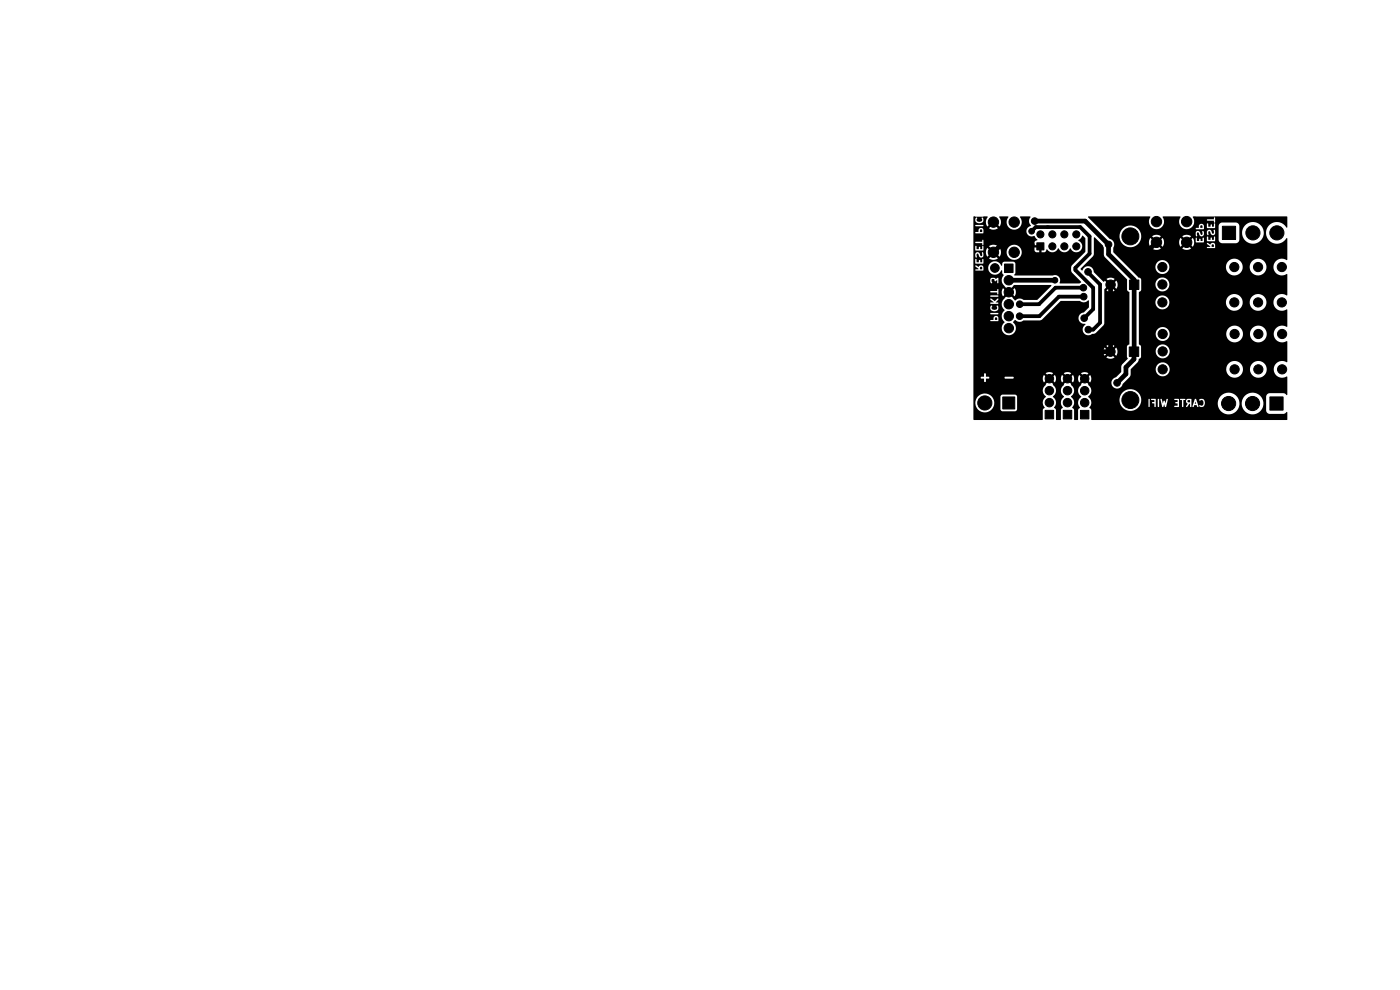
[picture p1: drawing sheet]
<svg xmlns="http://www.w3.org/2000/svg" width="297mm" height="210mm" viewBox="0 0 297 210" stroke-linecap="round" stroke-linejoin="round" font-family="sans-serif">
<g fill="#000" stroke="#000" stroke-width=".21">
<path d="M213.1 56h1.8v1.8h-1.8zM220 51.5h1.5v1.5h-1.5zM259.3 48h2.8v2.8h-2.8zM239.6 73.6h2v2h-2zM239.6 59.4h2v2h-2zM212.7 84.2h2.6v2.5h-2.6zM221.7 87h1.8v1.9h-1.8zM225.6 87h1.8v1.9h-1.8zM229.2 87.1h1.8v1.8h-1.8zM269.4 84.2h2.8v2.8h-2.8z"/>
<circle cx="210.8" cy="53.5" r="1.1"/>
<circle cx="210.8" cy="47.1" r="1.1"/>
<circle cx="211.1" cy="56.8" r=".92"/>
<circle cx="214" cy="59.4" r="1"/>
<circle cx="215.2" cy="53.5" r="1.1"/>
<circle cx="215.2" cy="47.1" r="1.1"/>
<circle cx="218.8" cy="51.9" r=".6"/>
<circle cx="218.9" cy="49" r=".6"/>
<circle cx="219.5" cy="46.9" r=".7"/>
<circle cx="220.7" cy="49.7" r=".75"/>
<circle cx="223.3" cy="49.7" r=".75"/>
<circle cx="223.3" cy="52.3" r=".75"/>
<circle cx="223.8" cy="59.4" r=".6"/>
<circle cx="225.8" cy="49.7" r=".75"/>
<circle cx="225.8" cy="52.3" r=".75"/>
<circle cx="228.3" cy="52.3" r=".75"/>
<circle cx="228.3" cy="49.7" r=".75"/>
<circle cx="230.8" cy="57.7" r=".7"/>
<circle cx="235.2" cy="51.9" r=".7"/>
<circle cx="239.8" cy="50.1" r="1.8"/>
<circle cx="245.3" cy="51.4" r="1.1"/>
<circle cx="245.3" cy="47" r="1.1"/>
<circle cx="246.6" cy="56.6" r=".97"/>
<circle cx="251.7" cy="47" r="1.1"/>
<circle cx="251.7" cy="51.4" r="1.1"/>
<circle cx="261.9" cy="56.6" r=".97"/>
<circle cx="265.8" cy="49.4" r="1.5"/>
<circle cx="266.9" cy="56.6" r=".97"/>
<circle cx="270.9" cy="49.4" r="1.5"/>
<circle cx="271.9" cy="56.6" r=".98"/>
<circle cx="214" cy="67.1" r="1"/>
<circle cx="214" cy="64.5" r="1"/>
<circle cx="214" cy="69.6" r="1"/>
<circle cx="214" cy="62" r="1"/>
<circle cx="216.3" cy="67.1" r=".7"/>
<circle cx="216.3" cy="64.5" r=".7"/>
<circle cx="218" cy="78.1" r=".7"/>
<circle cx="222.6" cy="74.6" r=".6"/>
<circle cx="224.6" cy="78" r=".7"/>
<circle cx="229.8" cy="61" r=".7"/>
<circle cx="229.9" cy="62.9" r=".7"/>
<circle cx="230" cy="67.5" r=".7"/>
<circle cx="230.9" cy="69.9" r=".7"/>
<circle cx="235.6" cy="74.6" r="1"/>
<circle cx="235.6" cy="60.4" r="1"/>
<circle cx="235.7" cy="65.4" r=".6"/>
<circle cx="243.2" cy="72.4" r=".7"/>
<circle cx="243.2" cy="62.5" r=".7"/>
<circle cx="246.6" cy="64.1" r=".97"/>
<circle cx="246.6" cy="60.3" r=".97"/>
<circle cx="246.7" cy="74.5" r=".97"/>
<circle cx="246.7" cy="78.3" r=".97"/>
<circle cx="246.7" cy="70.8" r=".97"/>
<circle cx="261.9" cy="64.1" r=".97"/>
<circle cx="261.9" cy="78.3" r=".98"/>
<circle cx="261.9" cy="70.8" r=".98"/>
<circle cx="266.9" cy="64.1" r=".97"/>
<circle cx="267" cy="78.3" r=".98"/>
<circle cx="267" cy="70.8" r=".98"/>
<circle cx="271.9" cy="64.1" r=".98"/>
<circle cx="272" cy="78.3" r=".97"/>
<circle cx="272" cy="70.8" r=".97"/>
<circle cx="208.9" cy="85.5" r="1.5"/>
<circle cx="222.6" cy="80.3" r=".9"/>
<circle cx="222.6" cy="85.4" r=".9"/>
<circle cx="222.6" cy="82.9" r=".9"/>
<circle cx="226.5" cy="82.9" r=".9"/>
<circle cx="226.5" cy="85.4" r=".9"/>
<circle cx="226.5" cy="80.3" r=".9"/>
<circle cx="230.1" cy="85.4" r=".9"/>
<circle cx="230.1" cy="80.3" r=".9"/>
<circle cx="230.1" cy="82.9" r=".9"/>
<circle cx="237" cy="81.2" r=".7"/>
<circle cx="239.8" cy="84.9" r="1.8"/>
<circle cx="260.6" cy="85.6" r="1.5"/>
<circle cx="265.7" cy="85.6" r="1.5"/>
</g>
<g fill="#000">
<path d="M206.7 46h2.1v.6h-.1l-.2-.4-.3 .1a.41 .41 0 0 1-.1 .7 .53 .53 0 0 1-.7 .1 .53 .53 0 0 1-.1-.7l-.1-.3-.2 .2v.7l.7 .4 .7-.2 .3-.6h.1v1.2l-.3-.1h-1.5l-.1 .1 .1 .2h1.6l.2-.2v1h-.1l-.3-.4h-.4l-.4 .3v.5l-.7 .1 .1 .2h1.6l.1-.7h.1v2.2l-.3-.1-.1 .4h-1.4l-.1 .2 .1 .1h1.4v.3l.2 .1 .1-1h.1v1.3l-.4-.1v.6h-.4l-.2-.4-.1 .1v.3h-.5v-.5l-.2-.2-.1 .9 .1 .1h1.6l.1-.8h.1v1.6l-.4-.4v.7l-.3 .1-.4-.7-.4-.1-.4 .4v.4l.1 .3h.2v-.6l.2-.2 .4 .7 .5 .1 .3-.2 .1-.5h.1v1.2l-.4-.1v.6h-.4l-.2-.5-.1 .2v.3h-.5v-.6l-.2-.1-.1 .9 .1 .1h1.6l.1-.8h.1v1.6l-.5-.4-.5 .1-.2 .2-.6-.3-.1 .2 .7 .6h-.6l-.1 .2 .1 .1h1.6l.1-.7h.1v.9h-2.1zM207.9 56.7h.4l.1 .4h-.5zM207.9 48.7h.4l.1 .5h-.5zM253.4 45.9h4.6v.3h-.4l-.1 .3h-1.3l-.2 .1 .1 .2h1.4l.1 .4h.1l.1-1h.2v1.3l-.4-.1-.1 .7h-.4l-.1-.5-.2 .1v.4h-.5l-.1-.7-.2 .1v.4h-.6l-.2-.3-.4-.1-.5 .4v.4l-.7 .2 .1 .1h1.6l.1-.7h.6l.1 .5h1.6l.1-.9h.2v1.6l-.5-.3-.1 .7h-.2l-.3-.6-.3-.2-.5 .2-.1 .4h-.6l-.1-.3h-.2v.7l-.2 .1-.7-.8-.4 .1-.2 .3 .1 .7h.3l-.1-.6 .3-.2 .3 .7 .5 .1 .3-.2 .1-.6h.6l.3 .6 .1-.1-.1-.6 .3-.2 .3 .7 .5 .2 .3-.2 .1-.6h.2v1.2l-.4-.1-.1 .7h-.4l-.1-.5-.2 .1v.4h-.5l-.1-.7h-.1l-.1 .4-.8-.2-.1 .7h-.4l-.1-.5-.2 .1v.4h-.5v-.6l-.3 .1 .1 .8h1.6l.1-.1v-.7h.6l.1 .6h1.6l.1-.9h.2v1.7l-.6-.5-.5 .1-.1 .3-.6-.4-.2 .2 .7 .5v.2h-.6v.3h1.6l.1-.7h.2v.8h-4.6zM254.7 47.8l.4 .1v.4h-.5zM257.1 51.9h.4v.5h-.5zM206.5 45.9l.4 .2v11.3h1.8l-.1-11.4 .1-.1h.7l.1 .2a1.59 1.59 0 0 0 0 2l.9-.9 .3 .3-.9 .9a1.6 1.6 0 0 0 1.9 0l-.9-.9 .4-.3 .9 .9a1.79 1.79 0 0 0-.1-2.1l1.8-.1 .1 .1a1.63 1.63 0 0 0 .2 2.3 1.63 1.63 0 0 0 2.3-.1 1.63 1.63 0 0 0 0-2.2l2.1-.1v.3a1.32 1.32 0 0 0 .2 1.7 1.17 1.17 0 0 0-.9 1.5 1.17 1.17 0 0 0 1.7 .7l.6 .8-.6 .4v.7h.8v.5h-.8l.1 .9 .9 .1v-.8h.5v.8h.6l.2-.1 .3-.5a1.4 1.4 0 0 0 2.4-.2 1.38 1.38 0 0 0 1.3 .8 1.38 1.38 0 0 0 1.3-.8 1.31 1.31 0 0 0 2.1 .5 1.31 1.31 0 0 0-.5-2.2l.6-.5 .3-.5 .6 .5v3h-13.4a1.61 1.61 0 0 0-1.6-1.6 1.61 1.61 0 0 0-1.7 1.6h-1.1l-.4-.9-.8 .9-.4-.4 .9-.9a1.6 1.6 0 0 0-1.9 0l.9 .9-.3 .4-.9-.9a1.6 1.6 0 0 0 0 1.9l.9-.9 .3 .3-.9 .9a1.61 1.61 0 0 0 1.9 0l-.9-.9 .4-.3 .8 .9 .4-1h1.1l.1 .3a1.61 1.61 0 0 0 1.7 1.3 1.61 1.61 0 0 0 1.5-1.6h13.4l-2.8 2.7-.2 .5 .1 1 2 2.2-.3 .2h-4.1l-.1-.1a1.12 1.12 0 0 0-.2-1.3 1.12 1.12 0 0 0-1.3-.3h-8.1v-.1l.2-.4v-1.9l-.1-.3-.3-.2h-2l-.3 .3-.2 .6a1.44 1.44 0 0 0-2.1-.9 1.44 1.44 0 0 0-.4 2.2 1.44 1.44 0 0 0 2.2 0l.3-.4 .2 .8 .2 .2a1.72 1.72 0 0 0 .2 2.5l.9 .8-.4 .3-.8-.8-.1 .2-.2 .7 .3 .9 .8-.9 .4 .4-.9 .8a1.71 1.71 0 0 0 0 2.6l-.1 .2a1.51 1.51 0 0 0 0 2.2h-1.1v-9.3h-1.9v9.3h3l.1 .2a1.53 1.53 0 0 0-.1 2.3 1.53 1.53 0 0 0 2.3-.1 1.53 1.53 0 0 0-.4-2.3l.5-.4a1.26 1.26 0 0 0 1.8 .1l3.7-.1 4.1-4 4.1-.1a1.42 1.42 0 0 0 1.8-.1l.1 1.5-1.1 1.1a1.23 1.23 0 0 0-1.1 1.4 1.23 1.23 0 0 0 1.5 1v.2a1.22 1.22 0 0 0-.4 1.7 1.22 1.22 0 0 0 1.8 .2l.8-.2 1.7-1.9 .1-7.3 .8-.9 .4 .4-.7 .8a1.49 1.49 0 0 0 1.7-.1l-.8-.7 .4-.4 .7 .8 .2-.4 .1-.7-.3-.7-.7 .8-.4-.4 .8-.7a1.49 1.49 0 0 0-1.8 0l.8 .7-.4 .4-.7-.8-.3 .3-2.1-2.1a1.23 1.23 0 0 0-1.1-1.2 1.23 1.23 0 0 0-1.3 .9l-.3-.3v-.1l2.7-2.9 .1-3.6 .1-.2 1.8 1.8 .2 .5v1.4l.2 .6 4.7 4.7v2.2l.5 .5v11l-.5 .5v1.1h-2l-.3-.9-.7 .8-.4-.4 .7-.7a1.49 1.49 0 0 0-1.7 0l.7 .7-.3 .4-.8-.8-.2 .4v.7l.2 .7 .8-.8 .3 .4-.7 .7a1.49 1.49 0 0 0 1.7 0l-.7-.7 .4-.4 .7 .8 .3-.9h2v1.1l.2 .4-1.3 1.3-.1 1.5-1.1 1.1a1.22 1.22 0 0 0-.7 2.1 1.22 1.22 0 0 0 2.1-.7l1.4-1.4 .3-.6v-1.1l1.4-1.5 .3-.6 .5-.5v-2.2l-.5-.5v-11l.5-.5v-2.1l-.1-.4-.5-.2-5.3-5.3v-.9a1.25 1.25 0 0 0-.8-1.9l-4.6-4.6 .1-.2 13.1 .1a1.65 1.65 0 0 0 .2 2.2 1.65 1.65 0 0 0 2.2 0 1.65 1.65 0 0 0 .2-2.2l3.7-.1 .1 .1a1.63 1.63 0 0 0 .3 2.2 1.63 1.63 0 0 0 2.2 0 1.63 1.63 0 0 0 .1-2.2h.6v5.4h-.3l-.3-.9-.9 .9-.3-.4 .9-.9a1.6 1.6 0 0 0-1.9 0l.9 .9-.4 .4-.9-.9-.3 .9h-3.2l-.3-.9-.9 .9-.3-.4 .9-.9a1.6 1.6 0 0 0-1.9 0h-2.3a2.31 2.31 0 0 0-3.3-2.1 2.31 2.31 0 0 0-.3 4 2.31 2.31 0 0 0 3.6-1.7v-.2h2.3l.9 .9-.4 .4-.9-.9a1.6 1.6 0 0 0 0 1.9l.9-.9 .4 .3-.9 .9a1.61 1.61 0 0 0 1.9 0l-.9-.9 .3-.3 .9 .9 .3-1h3.2l.3 1 .9-.9 .4 .3-.9 .9a1.61 1.61 0 0 0 1.9 0l-.9-.9 .3-.3 .9 .9 .3-1h.3v1.3h4.2v-6.7l.1-.1h15.1l.1 .1v2.2l-.2 .1a2.32 2.32 0 0 0-2.6-1.1 2.32 2.32 0 0 0-1.7 2.2h-.5v-.3a2.3 2.3 0 0 0-1.7-1.9 2.3 2.3 0 0 0-2.4 .8h-1.1l-.1-.5-.5-.3-3.3 .1-.5 .5v3a.79 .79 0 0 0 .8 .8h2.9l.4-.2 .3-.6v-2.8h1.1a2.31 2.31 0 0 0 1.1 3.6 2.31 2.31 0 0 0 3-2.2h.5v.3a2.35 2.35 0 0 0 1.9 2 2.35 2.35 0 0 0 2.5-1.2l.1 .1-.1 4.6a1.85 1.85 0 0 0-2.8 1.4h-1.5v-.2a1.78 1.78 0 0 0-1.9-1.5 1.78 1.78 0 0 0-1.7 1.7h-1.5v-.2a1.78 1.78 0 0 0-1.9-1.5 1.78 1.78 0 0 0-1.6 1.7h-12v-.2a1.48 1.48 0 0 0-2.4-.9 1.48 1.48 0 0 0 .2 2.5 1.48 1.48 0 0 0 2.2-1.4h12v.3a1.78 1.78 0 0 0 1.9 1.5 1.78 1.78 0 0 0 1.6-1.8h1.5v.3a1.78 1.78 0 0 0 1.9 1.5 1.78 1.78 0 0 0 1.7-1.8h1.5v.3a1.84 1.84 0 0 0 2.8 1.2l.1 2.2h-25a1.48 1.48 0 0 0-2.2-1.3 1.48 1.48 0 0 0-.2 2.5 1.48 1.48 0 0 0 2.4-.9v-.3h25v2.3l-.1 .1a1.8 1.8 0 0 0-2.8 1.4h-1.5v-.2a1.78 1.78 0 0 0-1.9-1.5 1.78 1.78 0 0 0-1.7 1.7h-1.5v-.2a1.78 1.78 0 0 0-1.9-1.5 1.78 1.78 0 0 0-1.6 1.7h-12v-.2a1.48 1.48 0 0 0-2.4-.9 1.48 1.48 0 0 0 .2 2.5 1.48 1.48 0 0 0 2.2-1.4h12v.3a1.78 1.78 0 0 0 1.9 1.5 1.78 1.78 0 0 0 1.6-1.8h1.5v.3a1.78 1.78 0 0 0 1.9 1.5 1.78 1.78 0 0 0 1.7-1.8h1.5v.3a1.85 1.85 0 0 0 2.8 1.2l.1 3.6-.1 .1a1.79 1.79 0 0 0-2.8 1.6h-1.5v-.3a1.78 1.78 0 0 0-1.9-1.5 1.78 1.78 0 0 0-1.6 1.8h-1.5v-.3a1.78 1.78 0 0 0-1.9-1.5 1.78 1.78 0 0 0-1.7 1.8h-12v-.3a1.48 1.48 0 0 0-2.3-.9 1.48 1.48 0 0 0 .2 2.5 1.48 1.48 0 0 0 2.1-1.3h12v.2a1.78 1.78 0 0 0 1.9 1.5 1.78 1.78 0 0 0 1.7-1.7h1.5v.2a1.78 1.78 0 0 0 1.9 1.5 1.78 1.78 0 0 0 1.6-1.7h1.5v.2a1.84 1.84 0 0 0 2.8 1.3l.1 2.1h-25a1.48 1.48 0 0 0-2.1-1.3 1.48 1.48 0 0 0-.2 2.5 1.48 1.48 0 0 0 2.3-.9v-.3h25v2.2l-.1 .1a1.79 1.79 0 0 0-2.8 1.6h-1.5v-.3a1.78 1.78 0 0 0-1.9-1.5 1.78 1.78 0 0 0-1.6 1.8h-1.5v-.3a1.78 1.78 0 0 0-1.9-1.5 1.78 1.78 0 0 0-1.7 1.8h-12v-.3a1.48 1.48 0 0 0-2.3-.9 1.48 1.48 0 0 0 .2 2.5 1.48 1.48 0 0 0 2.1-1.3h12v.2a1.78 1.78 0 0 0 1.9 1.5 1.78 1.78 0 0 0 1.7-1.7h1.5v.2a1.78 1.78 0 0 0 1.9 1.5 1.78 1.78 0 0 0 1.6-1.7h1.5v.2a1.84 1.84 0 0 0 2.8 1.3l.1 3.9-.9-.4h-2.8a.79 .79 0 0 0-.8 .8v1.4h-.6a2.31 2.31 0 0 0-2.3-2.3 2.31 2.31 0 0 0-2.3 2.3h-.5v-.3a2.3 2.3 0 0 0-2.8-1.9 2.3 2.3 0 0 0-1.6 3h-2.9v-1.8h-12v.3h-1.5v-.3a2.31 2.31 0 0 0-3.6-1.6 2.31 2.31 0 0 0 .2 3.9 2.31 2.31 0 0 0 3.4-2h1.5v1.5h14.9a2.3 2.3 0 0 0 2.5 1.5 2.3 2.3 0 0 0 1.9-2.3h.5v.3a2.31 2.31 0 0 0 2.5 2 2.31 2.31 0 0 0 2.1-2.3h.6v1.4a.79 .79 0 0 0 .8 .8h3l.6-.4 .1 1.6-41.5 .1-.1-.1v-2l-.4-.6a1.56 1.56 0 0 0-.3-2.3 1.54 1.54 0 0 0 0-2.5l-.6-.9 .3-.3 .8 .7 .2-.5-.1-.7-.1-.4-.8 .8-.3-.4 .7-.7a1.39 1.39 0 0 0-1.6 0l.8 .7-.4 .4-.7-.8-.2 .4-.1 .7 .3 .5 .7-.7 .4 .3-.8 .8 .1 .2a1.54 1.54 0 0 0 0 2.5 1.59 1.59 0 0 0-.3 2.3l-.4 .5v2l-.7 .1-.1-.1v-2.1l-.5-.5a1.56 1.56 0 0 0-.2-2.3 1.54 1.54 0 0 0 0-2.5l-.7-.9 .4-.3 .7 .7 .3-.5-.1-.7-.2-.4-.7 .8-.4-.4 .8-.7a1.39 1.39 0 0 0-1.6 0l.7 .7-.3 .4-.8-.8-.2 .4v.7l.2 .5 .8-.7 .3 .3-.7 .8v.1a1.54 1.54 0 0 0 0 2.6 1.58 1.58 0 0 0-.2 2.3l-.4 .4v2.1l-1 .1-.1-.1v-2.1l-.4-.5a1.56 1.56 0 0 0-.2-2.3 1.54 1.54 0 0 0 0-2.5l-.7-.9 .3-.3 .8 .7 .2-.5-.1-.7-.1-.4-.8 .8-.3-.4 .7-.7a1.39 1.39 0 0 0-1.6 0l.8 .7-.4 .4-.7-.8-.3 .9h-6.1v-.5h-2v.5h8.1l.2 .7h-11.5v-2h-1.9v2h13.5l.7-.7 .4 .3-.8 .8 .1 .1a1.52 1.52 0 0 0 0 2.6h-6.1l-.4-.5h-2.8l-.4 .4v1.4h-1.3a2.01 2.01 0 0 0-2.9-1.8 2.01 2.01 0 0 0-.2 3.4 2.01 2.01 0 0 0 3.1-1.3v-.3h1.3v1.4l.4 .3h2.8l.4-.3v-2.7h6.1a1.6 1.6 0 0 0-.3 2.3l-.4 .4v2.1l-.1 .1-14.6-.1zM209.9 58.7h2.1v.3l-.3-.1-.4 .3-.4-.3h-.4l-.4 .4v.5l.2 .3 .2-.1-.1-.7 .4-.1 .3 .5 .5-.3v.6l.1 .1 .2-1.1h.1v2.5l-.3-.2-.1 .4h-1.4l-.1 .2 .1 .1h1.4v.4l.1 .1 .2-1h.1v1.3l-.3-.1h-1.5l-.1 .1 .1 .2h1.5l.3-.2v.6l-.4-.1-.6 .6-.7-.6-.2 .1 .7 .7-.7 .1v.2l1.6 .1 .1-.3h-.6l.6-.8h.2v1.8h-.1l-.3-.4-.2 .1 .1 .2a.55 .55 0 0 1-.5 .6 .55 .55 0 0 1-.6-.6l.1-.2-.2-.1-.2 .4v.5l.7 .3 .8-.1 .3-.7h.1v1.3l-.3-.1h-1.5l-.1 .1 .1 .2h1.5l.3-.2v1h-.1l-.3-.4-.4-.1-.4 .4v.5h-.6l-.1 .2 1.6 .1 .2-.7h.1v.8h-2.1zM211.1 67.4h.4l.1 .5h-.5zM214.9 60.6l.3-.1h7.8l-2.9 3.1h-2.9a1.41 1.41 0 0 0-1.9 .1l-1.2-1.3 .3-.4 .8 .9a1.48 1.48 0 0 0 0-1.8l-.8 .8-.3-.3zM207.8 78.9h2.3v1.2l-.9-.2v-.5a.2 .2 0 0 0-.2-.2 .2 .2 0 0 0-.2 .2v.5h-.6a.2 .2 0 0 0-.2 .2 .2 .2 0 0 0 .2 .2h.6v.6a.2 .2 0 0 0 .2 .2 .2 .2 0 0 0 .2-.2v-.6h.6l.1-.2h.2v1.2h-2.3zM212.8 79.6h2.5v.5l-.4-.2h-1.6a.25 .25 0 0 0-.2 .2 .25 .25 0 0 0 .2 .3h1.6l.2-.3h.2v.5h-2.5z"/>
<path d="M243.4 84.4h12.4v1h-.2l-.4-.8h-.4l-.4 .2 .1 .2 .2-.1a.55 .55 0 0 1 .6 .6 .55 .55 0 0 1-.6 .5l-.2-.1v.3h-.2l-.7-1.6-.1 .1h-.7l-.2-.1-.8 .1-1.3-.1-.2 .1-1-.1-.2 .1h-1.3l-.2-.1-.4 1-.2-.6-.3 .6-.3-1-.2 .1-.4-.1-.6 .1-.2-.1-1.1 .1-.2-.1-.1 .1v1.5l.1 .2 .2-.2v-1.5l1 .2v.4h-.4l-.1 .2 .5 .1 .1 .8 .2-.2v-1.5h.4v1.5l.1 .2 .2-.2v-1.5h.3l.3 1.6 .2 .1 .3-.7 .1 .6h.3l.4-1.6 2 .2v.4l-.5 .1 .1 .2h.4v.5h-.6l-.1 .1 1 .1v-1.6h.2l.4 .2 .1 1.3 .1 .2 .1-.2v-1.3l.8-.2-.2 .5 .4 .4-.4 .6 .1 .1 .6-.7h.2v.7h.2l.1-1.6h.7l-.5 1.5v.1h.2l.2-.4h.5l.2 .5 .2-.2 .5 .2 .4-.1 .3-.4 .1-.5h.2v1.1h-12.4zM251.9 84.9h.6v.4h-.5zM253.6 85.2l.2 .4h-.3z"/>
</g>
<path d="M214 59.4h9.8M218.8 51.9l-1.6-1.5h-3.3l-3.1 3.1M219.5 46.9h10.7l5 5v2l5.4 5.4v16.9l-1.7 1.7v1.4l-1.9 1.9M245.3 51.4l-2.1 2.2v18.8M224.5 74.6l.1 3.4M235.6 74.6h-14.1l-3.5 3.5M235.6 74.6l-.4 .4M235.6 60.4v14.2" fill="none" stroke="#000" stroke-width="1"/>
<path d="M218.9 49l.8-.8h9.5l2 2v3.6l-3.1 3v.5l3.8 3.8v4.5l-1.9 1.9M230.8 57.7l2.6 2.6v8.2l-1.5 1.4h-1M229.8 61h-5.9l-3.5 3.5h-4.1M229.9 62.9h-5.3l-4.1 4.2h-4.2" fill="none" stroke="#000" stroke-width=".8"/>
<path d="M230.6 69.6l.3 .3" fill="none" stroke="#000" stroke-width=".4"/>
</svg>
